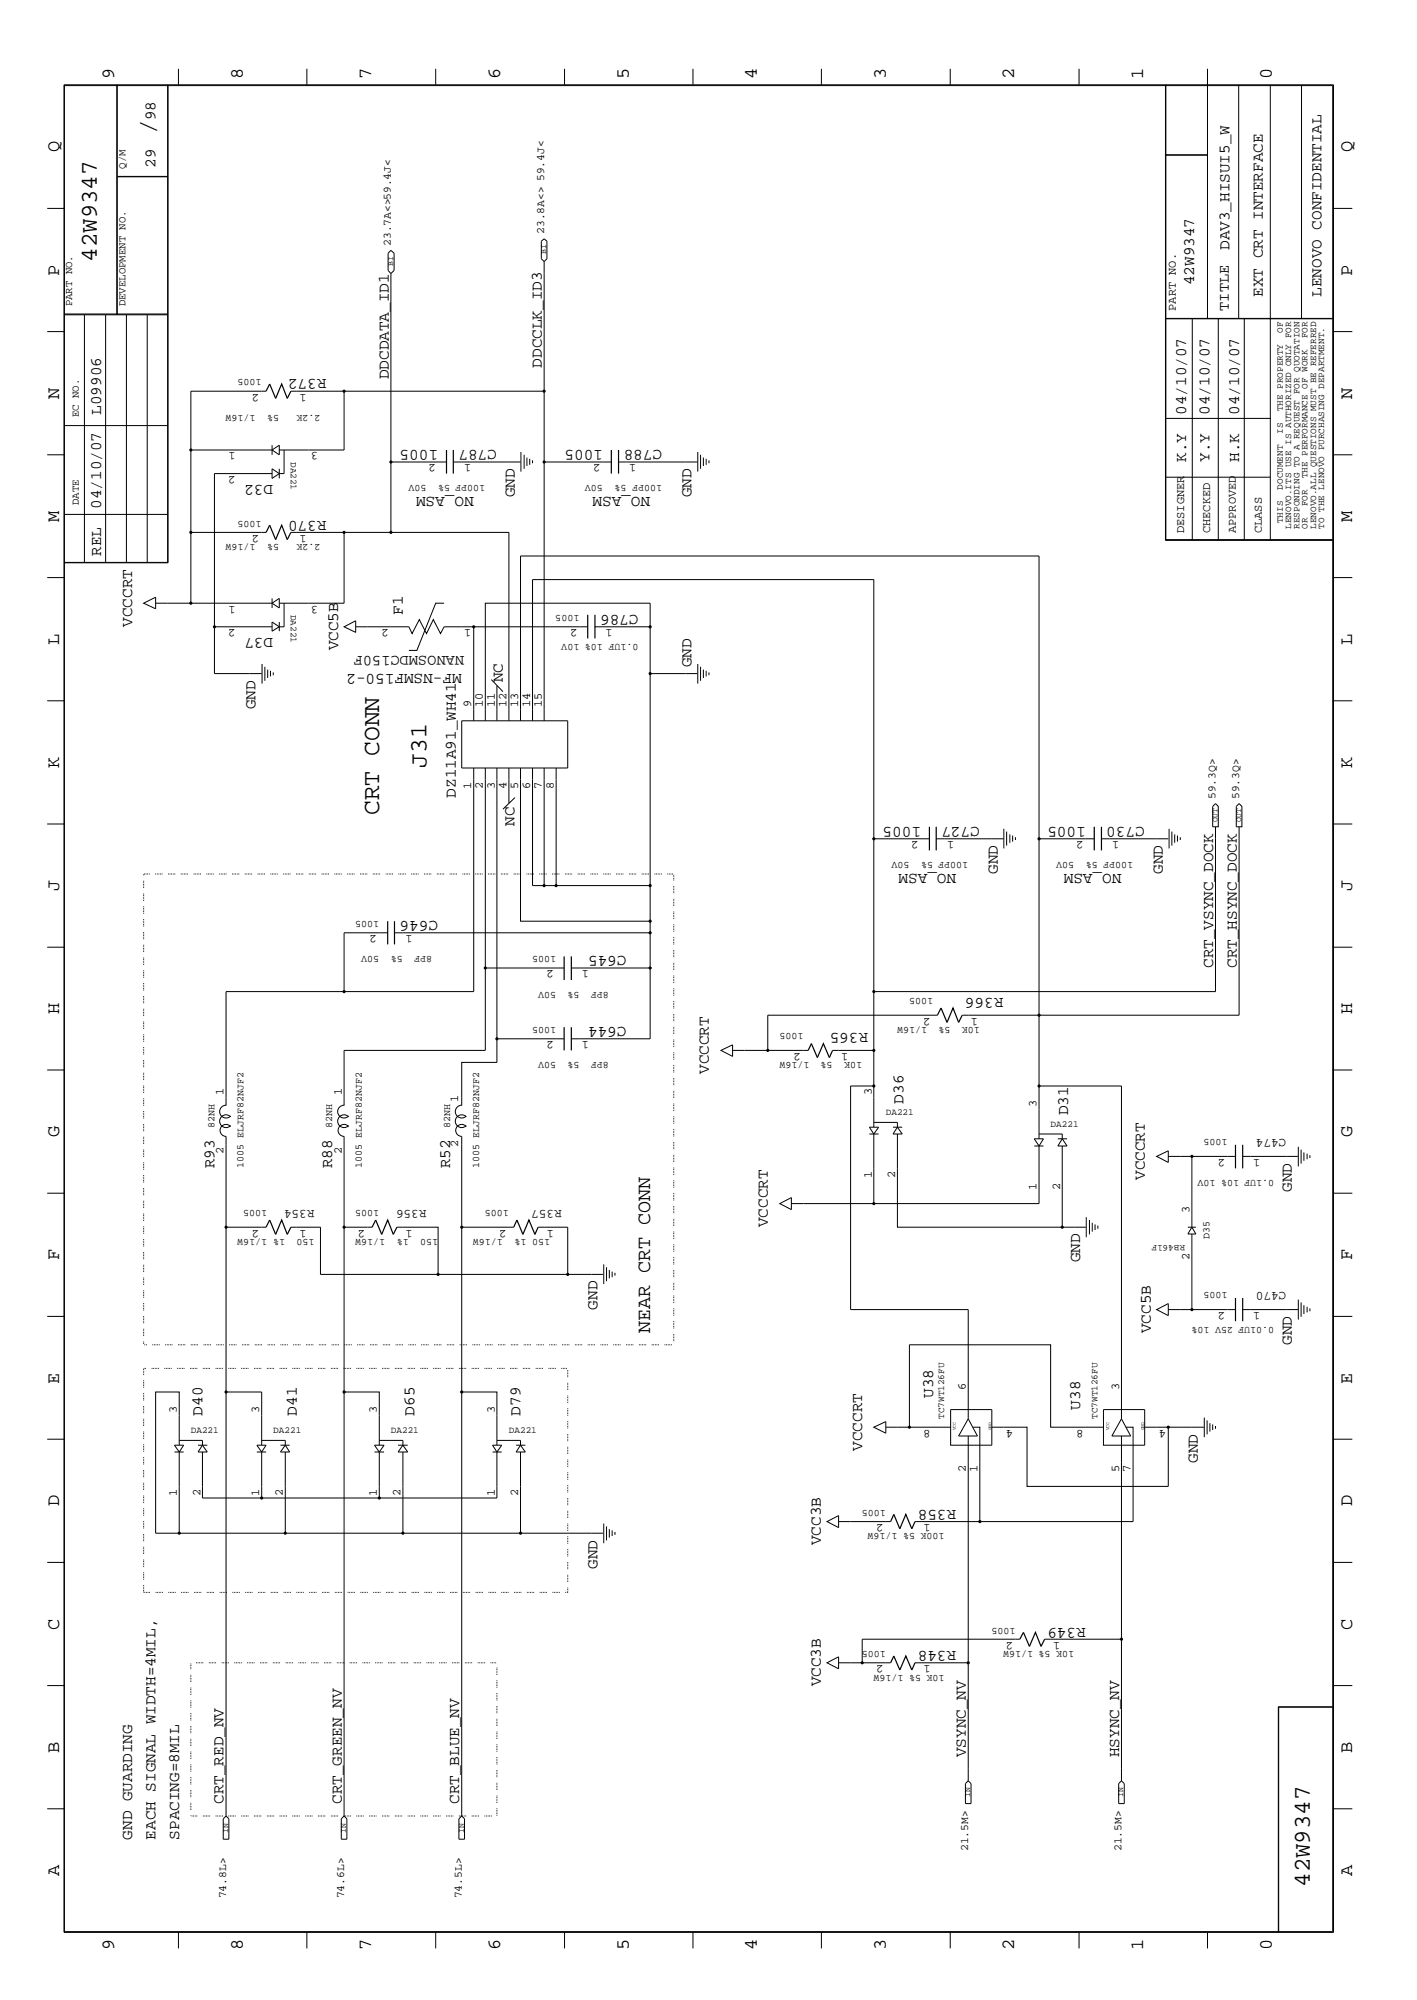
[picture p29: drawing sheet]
<svg xmlns="http://www.w3.org/2000/svg" width="300mm" height="423mm" viewBox="0 0 300 423" stroke-linecap="round" stroke-linejoin="round" font-family="sans-serif">
<defs><g id="words">
<g font-size="5.2">
<text x="32.9" y="28.4" transform="rotate(-90 32.9 28.4)">/</text>
<text x="90.3" y="162.6" transform="rotate(-90 90.3 162.6)">J31</text>
<text x="80.3" y="172.6" transform="rotate(-90 80.3 172.6)">CRT CONN</text>
</g>
<g font-size="5.1">
<text x="20.5" y="55.4" transform="rotate(-90 20.5 55.4)">42W9347</text>
<text x="277.2" y="399.4" transform="rotate(-90 277.2 399.4)">42W9347</text>
</g>
<text font-size="4.2" x="137.6" y="282.2" transform="rotate(-90 137.6 282.2)">NEAR CRT CONN</text>
<g font-size="4">
<text x="24.1" y="16.7" transform="rotate(-90 24.1 16.7)">9</text>
<text x="51.4" y="16.7" transform="rotate(-90 51.4 16.7)">8</text>
<text x="78.6" y="16.7" transform="rotate(-90 78.6 16.7)">7</text>
<text x="105.8" y="16.7" transform="rotate(-90 105.8 16.7)">6</text>
<text x="133.1" y="16.7" transform="rotate(-90 133.1 16.7)">5</text>
<text x="160.2" y="16.7" transform="rotate(-90 160.2 16.7)">4</text>
<text x="187.5" y="16.7" transform="rotate(-90 187.5 16.7)">3</text>
<text x="214.6" y="16.7" transform="rotate(-90 214.6 16.7)">2</text>
<text x="241.9" y="16.7" transform="rotate(-90 241.9 16.7)">1</text>
<text x="269.2" y="16.7" transform="rotate(-90 269.2 16.7)">0</text>
<text x="12.5" y="32.3" transform="rotate(-90 12.5 32.3)">Q</text>
<text x="286.2" y="32.3" transform="rotate(-90 286.2 32.3)">Q</text>
<text x="12.5" y="58.3" transform="rotate(-90 12.5 58.3)">P</text>
<text x="286.2" y="58.3" transform="rotate(-90 286.2 58.3)">P</text>
<text x="12.5" y="84.4" transform="rotate(-90 12.5 84.4)">N</text>
<text x="286.2" y="84.4" transform="rotate(-90 286.2 84.4)">N</text>
<text x="12.5" y="110.5" transform="rotate(-90 12.5 110.5)">M</text>
<text x="286.2" y="110.5" transform="rotate(-90 286.2 110.5)">M</text>
<text x="12.5" y="136.5" transform="rotate(-90 12.5 136.5)">L</text>
<text x="286.2" y="136.5" transform="rotate(-90 286.2 136.5)">L</text>
<text x="12.5" y="162.6" transform="rotate(-90 12.5 162.6)">K</text>
<text x="286.2" y="162.6" transform="rotate(-90 286.2 162.6)">K</text>
<text x="12.5" y="188.6" transform="rotate(-90 12.5 188.6)">J</text>
<text x="286.2" y="188.6" transform="rotate(-90 286.2 188.6)">J</text>
<text x="12.5" y="214.7" transform="rotate(-90 12.5 214.7)">H</text>
<text x="286.2" y="214.7" transform="rotate(-90 286.2 214.7)">H</text>
<text x="12.5" y="240.7" transform="rotate(-90 12.5 240.7)">G</text>
<text x="286.2" y="240.7" transform="rotate(-90 286.2 240.7)">G</text>
<text x="12.5" y="266.8" transform="rotate(-90 12.5 266.8)">F</text>
<text x="286.2" y="266.8" transform="rotate(-90 286.2 266.8)">F</text>
<text x="12.5" y="292.9" transform="rotate(-90 12.5 292.9)">E</text>
<text x="286.2" y="292.9" transform="rotate(-90 286.2 292.9)">E</text>
<text x="12.5" y="318.9" transform="rotate(-90 12.5 318.9)">D</text>
<text x="286.2" y="318.9" transform="rotate(-90 286.2 318.9)">D</text>
<text x="12.5" y="344.9" transform="rotate(-90 12.5 344.9)">C</text>
<text x="286.2" y="344.9" transform="rotate(-90 286.2 344.9)">C</text>
<text x="12.5" y="371" transform="rotate(-90 12.5 371)">B</text>
<text x="286.2" y="371" transform="rotate(-90 286.2 371)">B</text>
<text x="12.5" y="397" transform="rotate(-90 12.5 397)">A</text>
<text x="286.2" y="397" transform="rotate(-90 286.2 397)">A</text>
<text x="24.1" y="412.7" transform="rotate(-90 24.1 412.7)">9</text>
<text x="51.4" y="412.7" transform="rotate(-90 51.4 412.7)">8</text>
<text x="78.6" y="412.7" transform="rotate(-90 78.6 412.7)">7</text>
<text x="105.8" y="412.7" transform="rotate(-90 105.8 412.7)">6</text>
<text x="133.1" y="412.7" transform="rotate(-90 133.1 412.7)">5</text>
<text x="160.2" y="412.7" transform="rotate(-90 160.2 412.7)">4</text>
<text x="187.5" y="412.7" transform="rotate(-90 187.5 412.7)">3</text>
<text x="214.6" y="412.7" transform="rotate(-90 214.6 412.7)">2</text>
<text x="241.9" y="412.7" transform="rotate(-90 241.9 412.7)">1</text>
<text x="269.2" y="412.7" transform="rotate(-90 269.2 412.7)">0</text>
</g>
<g font-size="3.4">
<text x="32.9" y="25.5" transform="rotate(-90 32.9 25.5)">98</text>
<text x="32.9" y="35.5" transform="rotate(-90 32.9 35.5)">29</text>
<text x="260.2" y="52.9" transform="rotate(-90 260.2 52.9)">DAV3_HISUI5_W</text>
<text x="252.7" y="60.4" transform="rotate(-90 252.7 60.4)">42W9347</text>
<text x="267.2" y="62.8" transform="rotate(-90 267.2 62.8)">EXT CRT INTERFACE</text>
<text x="279.7" y="62.8" transform="rotate(-90 279.7 62.8)">LENOVO CONFIDENTIAL</text>
<text x="114.6" y="77.8" transform="rotate(-90 114.6 77.8)">DDCCLK_ID3</text>
<text x="69.1" y="80.3" transform="rotate(-180 69.1 80.3)">R372</text>
<text x="82.3" y="80.3" transform="rotate(-90 82.3 80.3)">DDCDATA_ID1</text>
<text x="21.4" y="87.8" transform="rotate(-90 21.4 87.8)">L09906</text>
<text x="251" y="87.8" transform="rotate(-90 251 87.8)">04/10/07</text>
<text x="255.9" y="87.8" transform="rotate(-90 255.9 87.8)">04/10/07</text>
<text x="262.2" y="87.8" transform="rotate(-90 262.2 87.8)">04/10/07</text>
<text x="92.7" y="95.2" transform="rotate(-180 92.7 95.2)">1005</text>
<text x="105.2" y="95.2" transform="rotate(-180 105.2 95.2)">C787</text>
<text x="127.6" y="95.2" transform="rotate(-180 127.6 95.2)">1005</text>
<text x="140.1" y="95.3" transform="rotate(-180 140.1 95.3)">C788</text>
<text x="251" y="97.8" transform="rotate(-90 251 97.8)">K.Y</text>
<text x="255.9" y="97.8" transform="rotate(-90 255.9 97.8)">Y.Y</text>
<text x="262.2" y="97.8" transform="rotate(-90 262.2 97.8)">H.K</text>
<text x="21.4" y="107.7" transform="rotate(-90 21.4 107.7)">04/10/07</text>
<text x="57.8" y="102.7" transform="rotate(-180 57.8 102.7)">D32</text>
<text x="100.2" y="105.2" transform="rotate(-180 100.2 105.2)">NO_ASM</text>
<text x="109" y="105.2" transform="rotate(-90 109 105.2)">GND</text>
<text x="137.6" y="105.2" transform="rotate(-180 137.6 105.2)">NO_ASM</text>
<text x="146.3" y="105.2" transform="rotate(-90 146.3 105.2)">GND</text>
<text x="69.1" y="110.2" transform="rotate(-180 69.1 110.2)">R370</text>
<text x="21.4" y="117.7" transform="rotate(-90 21.4 117.7)">REL</text>
<text x="85.3" y="130.1" transform="rotate(-90 85.3 130.1)">F1</text>
<text x="135.1" y="130.1" transform="rotate(-180 135.1 130.1)">C786</text>
<text x="27.9" y="132.7" transform="rotate(-90 27.9 132.7)">VCCCRT</text>
<text x="57.8" y="135.1" transform="rotate(-180 57.8 135.1)">D37</text>
<text x="71.5" y="137.7" transform="rotate(-90 71.5 137.7)">VCC5B</text>
<text x="97.7" y="142.6" transform="rotate(-180 97.7 142.6)">MF-NSMF150-2</text>
<text x="146.3" y="141.2" transform="rotate(-90 146.3 141.2)">GND</text>
<text x="106.4" y="144.4" transform="rotate(-90 106.4 144.4)">NC</text>
<text x="54.1" y="150.1" transform="rotate(-90 54.1 150.1)">GND</text>
<text x="96.4" y="168.8" transform="rotate(-90 96.4 168.8)">DZ11A91_WH41</text>
<text x="108.9" y="174.8" transform="rotate(-90 108.9 174.8)">NC</text>
<text x="194.9" y="175" transform="rotate(-180 194.9 175)">1005</text>
<text x="207.3" y="175" transform="rotate(-180 207.3 175)">C727</text>
<text x="229.8" y="175" transform="rotate(-180 229.8 175)">1005</text>
<text x="242.2" y="175" transform="rotate(-180 242.2 175)">C730</text>
<text x="202.4" y="185" transform="rotate(-180 202.4 185)">NO_ASM</text>
<text x="211.2" y="185" transform="rotate(-90 211.2 185)">GND</text>
<text x="237.3" y="185" transform="rotate(-180 237.3 185)">NO_ASM</text>
<text x="246" y="185" transform="rotate(-90 246 185)">GND</text>
<text x="92.7" y="195" transform="rotate(-180 92.7 195)">C646</text>
<text x="132.6" y="202.4" transform="rotate(-180 132.6 202.4)">C645</text>
<text x="256.7" y="204.9" transform="rotate(-90 256.7 204.9)">CRT_VSYNC_DOCK</text>
<text x="261.7" y="204.9" transform="rotate(-90 261.7 204.9)">CRT_HSYNC_DOCK</text>
<text x="212.3" y="211.2" transform="rotate(-180 212.3 211.2)">R366</text>
<text x="132.6" y="217.4" transform="rotate(-180 132.6 217.4)">C644</text>
<text x="183.7" y="218.6" transform="rotate(-180 183.7 218.6)">R365</text>
<text x="150" y="227.3" transform="rotate(-90 150 227.3)">VCCCRT</text>
<text x="191.2" y="233.6" transform="rotate(-90 191.2 233.6)">D36</text>
<text x="226.1" y="236.1" transform="rotate(-90 226.1 236.1)">D31</text>
<text x="45.4" y="247.3" transform="rotate(-90 45.4 247.3)">R93</text>
<text x="70.3" y="247.3" transform="rotate(-90 70.3 247.3)">R88</text>
<text x="95.2" y="247.3" transform="rotate(-90 95.2 247.3)">R52</text>
<text x="242.2" y="249.8" transform="rotate(-90 242.2 249.8)">VCCCRT</text>
<text x="273.4" y="252.3" transform="rotate(-90 273.4 252.3)">GND</text>
<text x="162.5" y="259.8" transform="rotate(-90 162.5 259.8)">VCCCRT</text>
<text x="228.6" y="267.2" transform="rotate(-90 228.6 267.2)">GND</text>
<text x="126.4" y="277.2" transform="rotate(-90 126.4 277.2)">GND</text>
<text x="243.5" y="282.2" transform="rotate(-90 243.5 282.2)">VCC5B</text>
<text x="273.4" y="284.6" transform="rotate(-90 273.4 284.6)">GND</text>
<text x="42.8" y="299.6" transform="rotate(-90 42.8 299.6)">D40</text>
<text x="62.8" y="299.6" transform="rotate(-90 62.8 299.6)">D41</text>
<text x="87.7" y="299.6" transform="rotate(-90 87.7 299.6)">D65</text>
<text x="110.2" y="299.6" transform="rotate(-90 110.2 299.6)">D79</text>
<text x="197.4" y="295.9" transform="rotate(-90 197.4 295.9)">U38</text>
<text x="228.6" y="298.4" transform="rotate(-90 228.6 298.4)">U38</text>
<text x="182.5" y="307.1" transform="rotate(-90 182.5 307.1)">VCCCRT</text>
<text x="253.5" y="309.6" transform="rotate(-90 253.5 309.6)">GND</text>
<text x="202.4" y="319.6" transform="rotate(-180 202.4 319.6)">R358</text>
<text x="173.7" y="327.1" transform="rotate(-90 173.7 327.1)">VCC3B</text>
<text x="126.4" y="332.1" transform="rotate(-90 126.4 332.1)">GND</text>
<text x="229.8" y="344.5" transform="rotate(-180 229.8 344.5)">R349</text>
<text x="202.4" y="349.5" transform="rotate(-180 202.4 349.5)">R348</text>
<text x="173.7" y="357" transform="rotate(-90 173.7 357)">VCC3B</text>
<text x="204.4" y="371.9" transform="rotate(-90 204.4 371.9)">VSYNC_NV</text>
<text x="236.8" y="371.9" transform="rotate(-90 236.8 371.9)">HSYNC_NV</text>
<text x="47.3" y="381.8" transform="rotate(-90 47.3 381.8)">CRT_RED_NV</text>
<text x="72.3" y="381.8" transform="rotate(-90 72.3 381.8)">CRT_GREEN_NV</text>
<text x="97.2" y="381.8" transform="rotate(-90 97.2 381.8)">CRT_BLUE_NV</text>
<text x="27.9" y="389.4" transform="rotate(-90 27.9 389.4)">GND GUARDING</text>
<text x="32.9" y="389.4" transform="rotate(-90 32.9 389.4)">EACH SIGNAL WIDTH=4MIL,</text>
<text x="37.9" y="389.4" transform="rotate(-90 37.9 389.4)">SPACING=8MIL</text>
</g>
<g font-size="3.2">
<text x="260" y="65.8" transform="rotate(-90 260 65.8)">TITLE</text>
<text x="98.2" y="138.9" transform="rotate(-180 98.2 138.9)">NANOSMDC150F</text>
</g>
<g font-size="2.7">
<text x="272.2" y="241" transform="rotate(-180 272.2 241)">C474</text>
<text x="66.5" y="256" transform="rotate(-180 66.5 256)">R354</text>
<text x="90.3" y="256" transform="rotate(-180 90.3 256)">R356</text>
<text x="118.9" y="256" transform="rotate(-180 118.9 256)">R357</text>
<text x="272.2" y="273.5" transform="rotate(-180 272.2 273.5)">C470</text>
</g>
<g font-size="2.5">
<text x="248.8" y="65.8" transform="rotate(-90 248.8 65.8)">PART NO.</text>
<text x="54.9" y="83.3" transform="rotate(-180 54.9 83.3)">2</text>
<text x="64.9" y="83.3" transform="rotate(-180 64.9 83.3)">1</text>
<text x="49.9" y="95.8" transform="rotate(-180 49.9 95.8)">1</text>
<text x="67.3" y="95.8" transform="rotate(-180 67.3 95.8)">3</text>
<text x="49.9" y="100.8" transform="rotate(-180 49.9 100.8)">2</text>
<text x="92.2" y="98.2" transform="rotate(-180 92.2 98.2)">2</text>
<text x="99.7" y="98.2" transform="rotate(-180 99.7 98.2)">1</text>
<text x="127.1" y="98.2" transform="rotate(-180 127.1 98.2)">2</text>
<text x="134.6" y="98.2" transform="rotate(-180 134.6 98.2)">1</text>
<text x="54.9" y="113.2" transform="rotate(-180 54.9 113.2)">2</text>
<text x="64.9" y="113.2" transform="rotate(-180 64.9 113.2)">1</text>
<text x="250.6" y="112.9" transform="rotate(-90 250.6 112.9)">DESIGNER</text>
<text x="256.1" y="112.9" transform="rotate(-90 256.1 112.9)">CHECKED</text>
<text x="261.5" y="112.9" transform="rotate(-90 261.5 112.9)">APPROVED</text>
<text x="267" y="112.9" transform="rotate(-90 267 112.9)">CLASS</text>
<text x="49.9" y="128.2" transform="rotate(-180 49.9 128.2)">1</text>
<text x="67.3" y="128.2" transform="rotate(-180 67.3 128.2)">3</text>
<text x="49.9" y="133.2" transform="rotate(-180 49.9 133.2)">2</text>
<text x="82.3" y="133.2" transform="rotate(-180 82.3 133.2)">2</text>
<text x="99.7" y="133.2" transform="rotate(-180 99.7 133.2)">1</text>
<text x="122.2" y="133.2" transform="rotate(-180 122.2 133.2)">2</text>
<text x="129.6" y="133.2" transform="rotate(-180 129.6 133.2)">1</text>
<text x="99.7" y="149.6" transform="rotate(-90 99.7 149.6)">9</text>
<text x="102.2" y="149.6" transform="rotate(-90 102.2 149.6)">10</text>
<text x="104.7" y="149.6" transform="rotate(-90 104.7 149.6)">11</text>
<text x="107.2" y="149.6" transform="rotate(-90 107.2 149.6)">12</text>
<text x="109.6" y="149.6" transform="rotate(-90 109.6 149.6)">13</text>
<text x="112.2" y="149.6" transform="rotate(-90 112.2 149.6)">14</text>
<text x="114.6" y="149.6" transform="rotate(-90 114.6 149.6)">15</text>
<text x="99.7" y="167" transform="rotate(-90 99.7 167)">1</text>
<text x="102.2" y="167" transform="rotate(-90 102.2 167)">2</text>
<text x="104.7" y="167" transform="rotate(-90 104.7 167)">3</text>
<text x="107.2" y="167" transform="rotate(-90 107.2 167)">4</text>
<text x="109.6" y="167" transform="rotate(-90 109.6 167)">5</text>
<text x="112.2" y="167" transform="rotate(-90 112.2 167)">6</text>
<text x="114.6" y="167" transform="rotate(-90 114.6 167)">7</text>
<text x="117.2" y="167" transform="rotate(-90 117.2 167)">8</text>
<text x="194.4" y="178" transform="rotate(-180 194.4 178)">2</text>
<text x="201.9" y="178" transform="rotate(-180 201.9 178)">1</text>
<text x="229.3" y="178" transform="rotate(-180 229.3 178)">2</text>
<text x="236.8" y="178" transform="rotate(-180 236.8 178)">1</text>
<text x="79.8" y="198" transform="rotate(-180 79.8 198)">2</text>
<text x="87.3" y="198" transform="rotate(-180 87.3 198)">1</text>
<text x="117.2" y="205.4" transform="rotate(-180 117.2 205.4)">2</text>
<text x="124.6" y="205.4" transform="rotate(-180 124.6 205.4)">1</text>
<text x="196.9" y="215.4" transform="rotate(-180 196.9 215.4)">2</text>
<text x="206.9" y="215.4" transform="rotate(-180 206.9 215.4)">1</text>
<text x="117.2" y="220.4" transform="rotate(-180 117.2 220.4)">2</text>
<text x="124.6" y="220.4" transform="rotate(-180 124.6 220.4)">1</text>
<text x="169.5" y="222.8" transform="rotate(-180 169.5 222.8)">2</text>
<text x="179.5" y="222.8" transform="rotate(-180 179.5 222.8)">1</text>
<text x="47.3" y="231.8" transform="rotate(-90 47.3 231.8)">1</text>
<text x="72.3" y="231.8" transform="rotate(-90 72.3 231.8)">1</text>
<text x="96.9" y="233.3" transform="rotate(-90 96.9 233.3)">1</text>
<text x="184.5" y="231.8" transform="rotate(-90 184.5 231.8)">3</text>
<text x="219.4" y="234.4" transform="rotate(-90 219.4 234.4)">3</text>
<text x="47.3" y="244.3" transform="rotate(-90 47.3 244.3)">2</text>
<text x="72.3" y="244.3" transform="rotate(-90 72.3 244.3)">2</text>
<text x="96.9" y="242.8" transform="rotate(-90 96.9 242.8)">2</text>
<text x="259.2" y="245.3" transform="rotate(-180 259.2 245.3)">2</text>
<text x="266.7" y="245.3" transform="rotate(-180 266.7 245.3)">1</text>
<text x="184.5" y="249.3" transform="rotate(-90 184.5 249.3)">1</text>
<text x="189.4" y="249.3" transform="rotate(-90 189.4 249.3)">2</text>
<text x="219.4" y="251.8" transform="rotate(-90 219.4 251.8)">1</text>
<text x="224.4" y="251.8" transform="rotate(-90 224.4 251.8)">2</text>
<text x="251.7" y="256.8" transform="rotate(-90 251.7 256.8)">3</text>
<text x="54.9" y="260.3" transform="rotate(-180 54.9 260.3)">2</text>
<text x="64.9" y="260.3" transform="rotate(-180 64.9 260.3)">1</text>
<text x="77.3" y="260.3" transform="rotate(-180 77.3 260.3)">2</text>
<text x="87.3" y="260.3" transform="rotate(-180 87.3 260.3)">1</text>
<text x="107.2" y="260.3" transform="rotate(-180 107.2 260.3)">2</text>
<text x="117.2" y="260.3" transform="rotate(-180 117.2 260.3)">1</text>
<text x="251.7" y="266.8" transform="rotate(-90 251.7 266.8)">2</text>
<text x="259.2" y="277.7" transform="rotate(-180 259.2 277.7)">2</text>
<text x="266.7" y="277.7" transform="rotate(-180 266.7 277.7)">1</text>
<text x="37.4" y="299.1" transform="rotate(-90 37.4 299.1)">3</text>
<text x="54.9" y="299.1" transform="rotate(-90 54.9 299.1)">3</text>
<text x="79.8" y="299.1" transform="rotate(-90 79.8 299.1)">3</text>
<text x="104.7" y="299.1" transform="rotate(-90 104.7 299.1)">3</text>
<text x="204.4" y="294.1" transform="rotate(-90 204.4 294.1)">6</text>
<text x="236.8" y="294.1" transform="rotate(-90 236.8 294.1)">3</text>
<text x="196.9" y="302.6" transform="rotate(-180 196.9 302.6)">8</text>
<text x="214.4" y="302.6" transform="rotate(-180 214.4 302.6)">4</text>
<text x="229.3" y="302.6" transform="rotate(-180 229.3 302.6)">8</text>
<text x="246.8" y="302.6" transform="rotate(-180 246.8 302.6)">4</text>
<text x="204.4" y="311.7" transform="rotate(-90 204.4 311.7)">2</text>
<text x="206.8" y="311.7" transform="rotate(-90 206.8 311.7)">1</text>
<text x="236.8" y="311.7" transform="rotate(-90 236.8 311.7)">5</text>
<text x="239.3" y="311.7" transform="rotate(-90 239.3 311.7)">7</text>
<text x="37.4" y="316.7" transform="rotate(-90 37.4 316.7)">1</text>
<text x="42.4" y="316.7" transform="rotate(-90 42.4 316.7)">2</text>
<text x="54.9" y="316.7" transform="rotate(-90 54.9 316.7)">1</text>
<text x="59.9" y="316.7" transform="rotate(-90 59.9 316.7)">2</text>
<text x="79.8" y="316.7" transform="rotate(-90 79.8 316.7)">1</text>
<text x="84.8" y="316.7" transform="rotate(-90 84.8 316.7)">2</text>
<text x="104.7" y="316.7" transform="rotate(-90 104.7 316.7)">1</text>
<text x="109.6" y="316.7" transform="rotate(-90 109.6 316.7)">2</text>
<text x="186.9" y="322.6" transform="rotate(-180 186.9 322.6)">2</text>
<text x="196.9" y="322.6" transform="rotate(-180 196.9 322.6)">1</text>
<text x="214.4" y="347.5" transform="rotate(-180 214.4 347.5)">2</text>
<text x="224.4" y="347.5" transform="rotate(-180 224.4 347.5)">1</text>
<text x="186.9" y="352.5" transform="rotate(-180 186.9 352.5)">2</text>
<text x="196.9" y="352.5" transform="rotate(-180 196.9 352.5)">1</text>
</g>
<g font-size="2.4">
<text x="82.7" y="52.1" transform="rotate(-90 82.7 52.1)">23.7A&lt;&gt;59.4J&lt;</text>
<text x="115.1" y="49.5" transform="rotate(-90 115.1 49.5)">23.8A&lt;&gt; 59.4J&lt;</text>
<text x="257.2" y="169.2" transform="rotate(-90 257.2 169.2)">59.3Q&gt;</text>
<text x="262.2" y="169.2" transform="rotate(-90 262.2 169.2)">59.3Q&gt;</text>
<text x="204.9" y="391.8" transform="rotate(-90 204.9 391.8)">21.5M&gt;</text>
<text x="237.3" y="391.8" transform="rotate(-90 237.3 391.8)">21.5M&gt;</text>
<text x="47.8" y="401.8" transform="rotate(-90 47.8 401.8)">74.8L&gt;</text>
<text x="72.8" y="401.8" transform="rotate(-90 72.8 401.8)">74.6L&gt;</text>
<text x="97.7" y="401.8" transform="rotate(-90 97.7 401.8)">74.5L&gt;</text>
</g>
<g font-size="2.3">
<text x="26.6" y="35.7" transform="rotate(-90 26.6 35.7)">Q/M</text>
<text x="15.2" y="64.9" transform="rotate(-90 15.2 64.9)">PART NO.</text>
<text x="26.6" y="64.9" transform="rotate(-90 26.6 64.9)">DEVELOPMENT NO.</text>
<text x="16.7" y="88.3" transform="rotate(-90 16.7 88.3)">EC NO.</text>
<text x="16.7" y="106.9" transform="rotate(-90 16.7 106.9)">DATE</text>
</g>
<g font-size="2.1">
<text x="55.4" y="80.3" transform="rotate(-180 55.4 80.3)">1005</text>
<text x="54.1" y="87.8" transform="rotate(-180 54.1 87.8)">1/16W</text>
<text x="59.1" y="87.8" transform="rotate(-180 59.1 87.8)">5%</text>
<text x="67.8" y="87.8" transform="rotate(-180 67.8 87.8)">2.2K</text>
<text x="90.3" y="102.7" transform="rotate(-180 90.3 102.7)">50V</text>
<text x="102.7" y="102.7" transform="rotate(-180 102.7 102.7)">100PF 5%</text>
<text x="127.6" y="102.7" transform="rotate(-180 127.6 102.7)">50V</text>
<text x="140.1" y="102.7" transform="rotate(-180 140.1 102.7)">100PF 5%</text>
<text x="55.4" y="110.2" transform="rotate(-180 55.4 110.2)">1005</text>
<text x="54.1" y="115.2" transform="rotate(-180 54.1 115.2)">1/16W</text>
<text x="59.1" y="115.2" transform="rotate(-180 59.1 115.2)">5%</text>
<text x="67.8" y="115.2" transform="rotate(-180 67.8 115.2)">2.2K</text>
<text x="122.6" y="130.1" transform="rotate(-180 122.6 130.1)">1005</text>
<text x="135.1" y="136.4" transform="rotate(-180 135.1 136.4)">0.1UF 10% 10V</text>
<text x="192.4" y="182.5" transform="rotate(-180 192.4 182.5)">50V</text>
<text x="204.9" y="182.5" transform="rotate(-180 204.9 182.5)">100PF 5%</text>
<text x="227.3" y="182.5" transform="rotate(-180 227.3 182.5)">50V</text>
<text x="239.8" y="182.5" transform="rotate(-180 239.8 182.5)">100PF 5%</text>
<text x="80.3" y="195" transform="rotate(-180 80.3 195)">1005</text>
<text x="80.3" y="202.4" transform="rotate(-180 80.3 202.4)">50V</text>
<text x="85.3" y="202.4" transform="rotate(-180 85.3 202.4)">5%</text>
<text x="91.4" y="202.4" transform="rotate(-180 91.4 202.4)">8PF</text>
<text x="117.7" y="202.4" transform="rotate(-180 117.7 202.4)">1005</text>
<text x="117.7" y="209.9" transform="rotate(-180 117.7 209.9)">50V</text>
<text x="122.6" y="209.9" transform="rotate(-180 122.6 209.9)">5%</text>
<text x="128.9" y="209.9" transform="rotate(-180 128.9 209.9)">8PF</text>
<text x="197.4" y="211.2" transform="rotate(-180 197.4 211.2)">1005</text>
<text x="117.7" y="217.4" transform="rotate(-180 117.7 217.4)">1005</text>
<text x="170" y="218.6" transform="rotate(-180 170 218.6)">1005</text>
<text x="196.2" y="217.4" transform="rotate(-180 196.2 217.4)">1/16W</text>
<text x="201.2" y="217.4" transform="rotate(-180 201.2 217.4)">5%</text>
<text x="207.3" y="217.4" transform="rotate(-180 207.3 217.4)">10K</text>
<text x="117.7" y="224.9" transform="rotate(-180 117.7 224.9)">50V</text>
<text x="122.6" y="224.9" transform="rotate(-180 122.6 224.9)">5%</text>
<text x="128.9" y="224.9" transform="rotate(-180 128.9 224.9)">8PF</text>
<text x="171.3" y="224.9" transform="rotate(-180 171.3 224.9)">1/16W</text>
<text x="176.2" y="224.9" transform="rotate(-180 176.2 224.9)">5%</text>
<text x="182.5" y="224.9" transform="rotate(-180 182.5 224.9)">10K</text>
<text x="45.4" y="238.7" transform="rotate(-90 45.4 238.7)">82NH</text>
<text x="70.3" y="238.7" transform="rotate(-90 70.3 238.7)">82NH</text>
<text x="95.2" y="238.7" transform="rotate(-90 95.2 238.7)">82NH</text>
<text x="259.8" y="241" transform="rotate(-180 259.8 241)">1005</text>
<text x="51.6" y="247.3" transform="rotate(-90 51.6 247.3)">1005 ELJRF82NJF2</text>
<text x="76.5" y="247.3" transform="rotate(-90 76.5 247.3)">1005 ELJRF82NJF2</text>
<text x="101.4" y="247.3" transform="rotate(-90 101.4 247.3)">1005 ELJRF82NJF2</text>
<text x="269.7" y="249.8" transform="rotate(-180 269.7 249.8)">0.1UF 10% 10V</text>
<text x="56.6" y="256" transform="rotate(-180 56.6 256)">1005</text>
<text x="80.3" y="256" transform="rotate(-180 80.3 256)">1005</text>
<text x="107.7" y="256" transform="rotate(-180 107.7 256)">1005</text>
<text x="60.4" y="262.2" transform="rotate(-180 60.4 262.2)">1% 1/16W</text>
<text x="66.5" y="262.2" transform="rotate(-180 66.5 262.2)">150</text>
<text x="81.5" y="262.2" transform="rotate(-180 81.5 262.2)">1/16W</text>
<text x="86.5" y="262.2" transform="rotate(-180 86.5 262.2)">1%</text>
<text x="92.7" y="262.2" transform="rotate(-180 92.7 262.2)">150</text>
<text x="106.4" y="262.2" transform="rotate(-180 106.4 262.2)">1/16W</text>
<text x="111.4" y="262.2" transform="rotate(-180 111.4 262.2)">1%</text>
<text x="116.4" y="262.2" transform="rotate(-180 116.4 262.2)">150</text>
<text x="255.9" y="262.2" transform="rotate(-90 255.9 262.2)">D35</text>
<text x="259.8" y="273.5" transform="rotate(-180 259.8 273.5)">1005</text>
<text x="269.7" y="280.9" transform="rotate(-180 269.7 280.9)">0.01UF 25V 10%</text>
<text x="187.5" y="319.6" transform="rotate(-180 187.5 319.6)">1005</text>
<text x="199.9" y="324.5" transform="rotate(-180 199.9 324.5)">100K 5% 1/16W</text>
<text x="214.9" y="344.5" transform="rotate(-180 214.9 344.5)">1005</text>
<text x="187.5" y="349.5" transform="rotate(-180 187.5 349.5)">1005</text>
<text x="227.3" y="349.5" transform="rotate(-180 227.3 349.5)">10K 5% 1/16W</text>
<text x="199.9" y="354.5" transform="rotate(-180 199.9 354.5)">10K 5% 1/16W</text>
</g>
<g font-size="2">
<text x="271.4" y="70.4" transform="rotate(-90 271.4 70.4)">OF</text>
<text x="276.7" y="71.6" transform="rotate(-90 276.7 71.6)">FOR</text>
<text x="271.4" y="87" transform="rotate(-90 271.4 87)">THE PROPERTY</text>
<text x="271.4" y="91.8" transform="rotate(-90 271.4 91.8)">IS</text>
<text x="61.6" y="97.8" transform="rotate(90 61.6 97.8)">DA221</text>
<text x="276.7" y="101.3" transform="rotate(-90 276.7 101.3)">THE PERFORMANCE OF WORK</text>
<text x="271.4" y="103.6" transform="rotate(-90 271.4 103.6)">DOCUMENT</text>
<text x="276.7" y="107.2" transform="rotate(-90 276.7 107.2)">FOR</text>
<text x="271.4" y="110.7" transform="rotate(-90 271.4 110.7)">THIS</text>
<text x="273.2" y="111.9" transform="rotate(-90 273.2 111.9)">LENOVO.ITS USE IS AUTHORIZED ONLY FOR</text>
<text x="275" y="111.9" transform="rotate(-90 275 111.9)">RESPONDING TO A REQUEST FOR QUOTATION</text>
<text x="276.7" y="111.9" transform="rotate(-90 276.7 111.9)">OR</text>
<text x="278.6" y="111.9" transform="rotate(-90 278.6 111.9)">LENOVO.ALL QUESTIONS MUST BE REFERRED</text>
<text x="280.2" y="111.9" transform="rotate(-90 280.2 111.9)">TO THE LENOVO PURCHASING DEPARTMENT.</text>
<text x="61.6" y="130.1" transform="rotate(90 61.6 130.1)">DA221</text>
<text x="187.5" y="236.1">DA221</text>
<text x="222.3" y="238.6">DA221</text>
<text x="250.8" y="263.5" transform="rotate(-180 250.8 263.5)">RB461F</text>
<text x="40.4" y="303.4">DA221</text>
<text x="57.8" y="303.4">DA221</text>
<text x="82.7" y="303.4">DA221</text>
<text x="107.7" y="303.4">DA221</text>
<text x="199.8" y="300.3" transform="rotate(-90 199.8 300.3)">TC7WT126FU</text>
<text x="232.2" y="300.3" transform="rotate(-90 232.2 300.3)">TC7WT126FU</text>
</g>
<g font-size="1.7">
<text x="115.6" y="53.8" transform="rotate(-90 115.6 53.8)">BI</text>
<text x="83.2" y="56.3" transform="rotate(-90 83.2 56.3)">BI</text>
<text x="257.6" y="174.1" transform="rotate(-90 257.6 174.1)">OUT</text>
<text x="262.6" y="174.1" transform="rotate(-90 262.6 174.1)">OUT</text>
<text x="205.3" y="380.4" transform="rotate(-90 205.3 380.4)">IN</text>
<text x="237.7" y="380.4" transform="rotate(-90 237.7 380.4)">IN</text>
<text x="48.3" y="387.9" transform="rotate(-90 48.3 387.9)">IN</text>
<text x="73.2" y="387.9" transform="rotate(-90 73.2 387.9)">IN</text>
<text x="98.1" y="387.9" transform="rotate(-90 98.1 387.9)">IN</text>
</g>
<g font-size="1">
<text x="202.3" y="302.8" transform="rotate(-90 202.3 302.8)">VCC</text>
<text x="209.8" y="302.8" transform="rotate(-90 209.8 302.8)">GND</text>
<text x="234.7" y="302.8" transform="rotate(-90 234.7 302.8)">VCC</text>
<text x="242.1" y="302.8" transform="rotate(-90 242.1 302.8)">GND</text>
</g>
</g></defs>
<g fill="none" stroke="#000" stroke-width=".21">
<path d="M13.5 17.9h268.7v391.1h-268.7zM13.6 18.1h268.4v390.8h-268.4zM24.7 17.9v48.7M24.8 17.9v48.7M35.5 17.9v101.2M35.6 17.9v101.2h-22.1M37.8 14.6v3.3M64.9 14.6v3.3M92.2 14.6v3.3M119.5 14.6v3.3M146.6 14.6v3.3M173.8 14.6v3.3"/>
<path d="M201.1 14.6v3.3M228.3 14.6v3.3M246.6 17.9v96.5h35.4M246.7 17.9v96.5M255.5 14.6v52.9M262.1 17.9v49.6M268.8 17.9v96.5M275.4 17.9v49.6M24.8 37.4h10.8M24.8 37.3h10.8M246.6 32.9h8.9M246.6 32.8h8.9"/>
<path d="M10 44.1h3.5M82.1 53.6l.6-.6 .7 .6v3.6l-.7 .7-.6-.7zM82.7 57.9v54.8M114.6 51.1l.5-.6 .6 .6v3.7l-.6 .6-.5-.6zM115.1 55.4v97.2M282 44.1h4.2M10 70.2h3.5M13.5 66.6h22.1M13.5 66.5h22.1M17.9 66.6v52.5M22.4 66.6v52.5M26.8 66.6v52.5"/>
<path d="M31.2 66.6v52.4M246.6 67.5h35.4M246.6 67.4h35.4M252.3 67.5v46.9M257.8 67.5v46.9M263.3 67.5v46.9M282 70.2h4.2M10 96.3h3.5M13.5 90.1h22.1M40.4 95.2v17.5h15.9M40.4 95.2h17.2M56.3 82.8h-15.9v12.4"/>
<path d="M57.6 95.2l1.5-1v2.1zM57.6 94.2v2.1M57.6 99.2l1.5 1-1.5 1.1zM59.1 99.2v2.1M60.1 95.2v5h-1M61.6 82.8h53.5M72.8 82.8v12.4h-13.7M82.7 97.8h11.8M95.9 97.8h14.3M110.2 95.7v4.1M110.9 96.3v2.9M111.5 96.9v1.7"/>
<path d="M112.1 97.1v1.3M112.7 97.5v.5M115.1 97.8h14.3M130.9 97.8h16.7M147.7 95.7v4.1M148.3 96.3v2.9M148.8 96.9v1.7M149.4 97.1v1.3M150 97.5v.5M246.6 88.6h22.2M282 96.3h4.2M13.5 119h22.1"/>
<path d="M13.5 108.9h22.1M40.4 112.7v15M57.6 100.2h-12.2v32.5M61.6 112.7h46.1v39.9M72.8 112.7v15h-13.7M246.6 114.2h35.4M246.6 101h22.2M10 122.3h3.5M30.4 127.7l2.5-1.3v2.5zM32.9 127.7h24.7M57.6 132.7h-12.2v9.9h10M57.6 127.7l1.5-1v2z"/>
<path d="M57.6 131.7l1.5 1-1.5 .9zM57.6 126.7v2M59.1 131.7v1.9M60.1 127.7v5h-1M72.8 132.7l2.5-1.3v2.5zM75.3 132.7h11.2l.7 1.4 1.5-3 1.6 3 1.4-3 1.5 3 .8-1.4h6.2v19.9M94 127.7h-1.8l-4 10h-1.7M100.2 132.7h24.2M125.9 132.7h11.7M282 122.3h4.2M10 148.3h3.5M55.5 140.5v4.2"/>
<path d="M56 141.1v3M56.6 141.7v1.8M57.2 142v1.2M57.8 142.3v.6M97.7 152.6h22.4v10h-22.4zM102.7 152.6v-24.9h34.9v67.3M104 143.8l2.4 2.6M105.2 145.1v7.5M110.2 152.6v-34.9h109.7v123.3M112.7 152.6v-29.9h72.2v87.2M137.6 142.6h10M147.7 140.5v4.2"/>
<path d="M148.3 141.1v3M148.8 141.7v1.8M149.4 142v1.2M150 142.3v.6M282 148.3h4.2M10 174.4h3.5M100.2 162.6v47.3h-52.4v24.1M102.7 162.6v42.3M105.2 162.6v62.3h-7.5v9.1M107.7 162.6v7.4M109 168.8l-2.6 2.5M110.2 162.6v32.4h27.4v2.4"/>
<path d="M112.7 162.6v24.9h24.9M115.1 162.6v24.9M117.7 162.6v24.9M184.9 177.5h11.8M198.1 177.5h14.2M212.4 175.4v4.2M213 176v3M213.7 176.6v1.8M214.3 176.9v1.2M214.9 177.2v.6M219.9 177.5h11.7M233.1 177.5h14.1"/>
<path d="M247.4 175.4v4.2M248 176v3M248.6 176.6v1.8M249.2 176.9v1.2M249.8 177.2v.6M256.6 170.7l.6-.6 .6 .6v4.3h-1.2zM257.2 175v34.9h-72.3M261.6 170.7l.6-.6 .6 .6v4.3h-1.2zM262.2 175v39.9h-58.6M282 174.4h4.2M82 197.4h-9.2v12.5M83.5 197.4h54.1"/>
<path d="M137.6 197.4v22.5h-16.7M10 200.5h3.5M105.2 219.9h14.2M119.4 204.9h-16.7v17.4h-29.9v11.7M120.9 204.9h16.7M184.9 209.9v12.4h-8.7M198.4 214.9h-35.9v7.4M282 200.5h4.2M10 226.5h3.5M47.8 233.9a1.35 1.35 0 0 0-1.2 1.9 1.35 1.35 0 0 0 2.2 .4M48.8 236.4a1.35 1.35 0 0 0-1.9 0 1.35 1.35 0 0 0 0 1.9 1.35 1.35 0 0 0 1.9 0M48.8 238.4a1.27 1.27 0 0 0-2.1 .3 1.27 1.27 0 0 0 1.1 1.8v19.3"/>
<path d="M72.8 233.9a1.35 1.35 0 0 0-1.2 1.9 1.35 1.35 0 0 0 2.2 .4M73.8 236.4a1.35 1.35 0 0 0-1.9 0 1.35 1.35 0 0 0 0 1.9 1.35 1.35 0 0 0 1.9 0M73.8 238.4a1.27 1.27 0 0 0-2.1 .3 1.27 1.27 0 0 0 1.1 1.8v19.3M97.7 233.9a1.35 1.35 0 0 0-1.2 1.9 1.35 1.35 0 0 0 2.2 .4M98.7 236.4a1.35 1.35 0 0 0-2 0 1.35 1.35 0 0 0 0 1.9 1.35 1.35 0 0 0 2 0M98.7 238.4a1.27 1.27 0 0 0-2.1 .3 1.27 1.27 0 0 0 1.1 1.8v19.3M152.6 222.3l2.4-1.2v2.5zM155 222.3h16M184 238.6h1.9l-1 1.4zM184.9 229.9h-4.9v47.3h24.9v23.1M184.9 237.6h5v1M184.9 222.3v16.3"/>
<path d="M189 238.6h1.9M189.9 238.6l1 1.4h-1.9zM219.9 229.9h17.4v70.4M282 226.5h4.2M10 252.6h3.5M56.3 259.8h-8.5v34.8M61.6 259.8h6.2v9.9h52.3M72.8 259.8v34.8h7.5v11.3M72.8 259.8h5.9M84 259.8h8.7v9.9M97.7 259.8v34.8h7.5v11.3M97.7 259.8h11"/>
<path d="M113.9 259.8h6.2v9.9M165 254.8l2.5-1.3v2.5zM184 240h1.9M184.9 240v14.8M189.9 240v19.8h39.9M218.9 241h1.9l-.9 1.6zM218.9 242.6h1.9M219.9 242.6v12.2h-52.4M219.9 240h4.9v1M223.9 241h1.9M224.8 242.6v17.2M224.8 241l1 1.6h-1.9z"/>
<path d="M229.9 257.6v4.3M230.5 258.2v3.1M231.1 258.8v1.9M231.7 259.2v1.1M232.3 259.4v.7M244.8 244.8l2.4-1.2v2.4zM247.2 244.8h14.3M251.4 259.8h1.7M252.2 244.8v15l-.8 1.4h1.7l-.9-1.4M263 244.8h11.7M274.7 242.7v4.2M275.3 243.3v3"/>
<path d="M275.9 243.9v1.8M276.6 244.2v1.2M277.2 244.5v.6M282 252.6h4.2M10 278.6h3.5M120.1 269.7h7.5M127.8 267.6v4.2M128.4 268.2v3M128.9 268.8v1.8M129.5 269.2v1.1M130.1 269.4v.6M244.8 277.2l2.4-1.3v2.6z"/>
<path d="M252.2 261.2v16h-5M252.2 277.2h9.3M263 277.2h11.7M274.7 275.1v4.2M275.3 275.7v3M275.9 276.3v1.8M276.6 276.6v1.2M277.2 276.9v.6M282 278.6h4.2M47.8 294.6h7.6v11.3M47.8 294.6v89.8M72.8 294.6v89.8"/>
<path d="M97.7 294.6v89.8M201.2 298.4h8.7v7.5h-8.7zM233.5 298.4h8.7v7.5h-8.7zM10 304.6h3.5M36.9 305.9h2l-1 1.4zM36.9 307.3h2M37.9 305.9v-11.3h-5v29.9h5M37.9 304.9h4.9v1M37.9 307.3v17.2M41.9 305.9h2M42.8 307.3v9.8h12.6v-9.8M42.8 305.9l1.1 1.4h-2z"/>
<path d="M54.4 305.9h1.9l-.9 1.4zM54.4 307.3h1.9M55.4 304.9h5v1M59.4 305.9h1.9M60.4 307.3v17.2h-22.5M60.4 305.9l.9 1.4h-1.9zM79.2 305.9h2.1l-1 1.4zM79.2 307.3h2.1M80.3 307.3v9.8h-24.9M80.3 304.9h5v1M84.2 305.9h2.1M85.3 307.3v17.2h-24.9"/>
<path d="M85.3 305.9l1 1.4h-2.1zM104.2 305.9h2l-1 1.4zM104.2 307.3h2M105.2 307.3v9.8h-24.9M105.2 304.9h5v1M109.2 305.9h2M110.2 307.3v17.2M110.2 305.9l1 1.4h-2zM184.9 302.1l2.6-1.2v2.5zM187.5 302.1h13.7M192.4 302.1v-17.5h29.9v17.5h11.2M204.9 304v72.9"/>
<path d="M204.9 300.3l1.9 3.7h-3.9zM205.9 302.1h1.4v20M209.9 302.1h7.4v12.5h29.9v-12.5h-5M237.3 300.3l2 3.7h-4zM237.3 304v72.9M238.3 302.1h1.5v20h-46.2M247.2 302.1h7.6M254.8 300.1v4.1M255.4 300.7v2.9M256 301.2v1.8M256.6 301.5v1.2M257.2 301.8v.6"/>
<path d="M282 304.6h4.2M10 330.7h3.5M85.3 324.5h42.3M127.8 322.5v4.1M128.4 323.1v3M128.9 323.7v1.8M129.5 323.9v1.2M130.1 324.3v.6M175 322.1l2.5-1.3v2.5zM177.5 322.1h11M282 330.7h4.2M10 356.8h3.5"/>
<path d="M175 352l2.5-1.3v2.5zM177.5 352h11M193.6 352h11.3M215.8 347h-33.3v5M221.1 347h16.2M282 356.8h4.2M204.9 376.9l.6 .6v4.3h-1.2v-4.3zM236.7 377.5l.6-.6 .6 .6v4.3h-1.2zM270.5 361.4h11.5M270.6 361.3v47.7M282 361.3h-11.5v47.7M10 382.9h3.5"/>
<path d="M47.2 385l.6-.6 .6 .6v4.3h-1.2zM72.8 384.4l.6 .6v4.3h-1.2v-4.3zM97.7 384.4l.6 .6v4.3h-1.2v-4.3zM282 382.9h4.2M37.8 409v3.4M64.9 409v3.4M92.2 409v3.4M119.5 409v3.4M146.6 409v3.4M173.8 409v3.4M201.1 409v3.4M228.3 409v3.4"/>
<path d="M255.5 409v3.4"/>
</g>
<g fill="none" stroke="#000" stroke-width=".25">
<path d="M56.3 82.8l.8-1.5 1.2 3 1.3-3 1.2 3 .8-1.5M94.5 95.2v5M95.9 95.2v5M129.4 95.2v5M130.9 95.2v5M56.3 112.7l.8-1.5 1.2 3 1.3-3 1.2 3 .8-1.5M124.4 130.1v5M125.9 130.1v5M196.7 175v5M198.1 175v5M231.6 175v5M233.1 175v5"/>
<path d="M82 195v4.9M83.5 195v4.9M119.4 202.4v5M119.4 217.4v4.9M120.9 202.4v5M120.9 217.4v4.9M198.4 214.9l.7-1.5 1.3 3 1.3-3 1.2 3 .7-1.5M171 222.3l.7-1.4 1.3 3 1.2-3 1.3 3 .7-1.6M56.3 259.8l.8-1.6 1.2 3.1 1.3-3.1 1.2 3.1 .8-1.5M78.7 259.8l.8-1.6 1.3 3.1 1.2-3.1 1.2 3.1 .8-1.5M108.7 259.8l.7-1.6 1.3 3.1 1.2-3.1 1.3 3.1 .7-1.5M261.5 242.3v5"/>
<path d="M263 242.3v5M261.5 274.7v5M263 274.7v5M188.5 322.1l.6-1.6 1.3 3.1 1.3-3.1 1.3 3.1 .6-1.5M188.5 352l.6-1.5 1.3 3 1.3-3 1.3 3 .6-1.5M215.8 347l.8-1.5 1.2 3 1.3-3 1.2 3 .8-1.5"/>
</g>
<path d="M142.6 185h-112.2v99.6M142.6 185v99.6h-112.2M30.4 289.6v47.5M120.1 289.6h-89.7M30.4 337.1h89.7v-47.5M40.4 352v32.4M105.2 352h-64.8M40.4 384.4h64.8v-32.4" fill="none" stroke="#000" stroke-width=".21" stroke-dasharray=".2 .2 .2 .2 .2 .2 .2 .2 .2 1.2" stroke-dashoffset=".2" stroke-linecap="butt"/>
<g fill="#000">
<circle cx="40.4" cy="95.2" r=".34"/>
<circle cx="72.8" cy="82.8" r=".34"/>
<circle cx="82.7" cy="97.8" r=".34"/>
<circle cx="115.1" cy="82.8" r=".34"/>
<circle cx="115.1" cy="97.8" r=".34"/>
<circle cx="40.4" cy="112.7" r=".34"/>
<circle cx="72.8" cy="112.7" r=".34"/>
<circle cx="82.7" cy="112.7" r=".34"/>
<circle cx="40.4" cy="127.7" r=".34"/>
<circle cx="45.4" cy="132.7" r=".34"/>
<circle cx="100.2" cy="132.7" r=".34"/>
<circle cx="137.6" cy="132.7" r=".34"/>
<circle cx="137.6" cy="142.6" r=".34"/>
<circle cx="184.9" cy="177.5" r=".34"/>
<circle cx="219.9" cy="177.5" r=".34"/>
<circle cx="115.1" cy="187.5" r=".34"/>
<circle cx="117.7" cy="187.5" r=".34"/>
<circle cx="137.6" cy="187.5" r=".34"/>
<circle cx="137.6" cy="195" r=".34"/>
<circle cx="137.6" cy="197.4" r=".34"/>
<circle cx="72.8" cy="209.9" r=".34"/>
<circle cx="102.7" cy="204.9" r=".34"/>
<circle cx="105.2" cy="219.9" r=".34"/>
<circle cx="137.6" cy="204.9" r=".34"/>
<circle cx="184.9" cy="209.9" r=".34"/>
<circle cx="219.9" cy="214.9" r=".34"/>
<circle cx="162.5" cy="222.3" r=".34"/>
<circle cx="184.9" cy="222.3" r=".34"/>
<circle cx="184.9" cy="229.9" r=".34"/>
<circle cx="219.9" cy="229.9" r=".34"/>
<circle cx="47.8" cy="259.8" r=".34"/>
<circle cx="72.8" cy="259.8" r=".34"/>
<circle cx="97.7" cy="259.8" r=".34"/>
<circle cx="184.9" cy="254.8" r=".34"/>
<circle cx="224.8" cy="259.8" r=".34"/>
<circle cx="252.2" cy="244.8" r=".34"/>
<circle cx="92.7" cy="269.7" r=".34"/>
<circle cx="120.1" cy="269.7" r=".34"/>
<circle cx="252.2" cy="277.2" r=".34"/>
<circle cx="47.8" cy="294.6" r=".34"/>
<circle cx="72.8" cy="294.6" r=".34"/>
<circle cx="97.7" cy="294.6" r=".34"/>
<circle cx="55.4" cy="317.1" r=".34"/>
<circle cx="80.3" cy="317.1" r=".34"/>
<circle cx="192.4" cy="302.1" r=".34"/>
<circle cx="247.2" cy="302.1" r=".34"/>
<circle cx="37.9" cy="324.5" r=".34"/>
<circle cx="60.4" cy="324.5" r=".34"/>
<circle cx="85.3" cy="324.5" r=".34"/>
<circle cx="110.2" cy="324.5" r=".34"/>
<circle cx="207.3" cy="322.1" r=".34"/>
<circle cx="182.5" cy="352" r=".34"/>
<circle cx="204.9" cy="352" r=".34"/>
<circle cx="237.3" cy="347" r=".34"/>
</g>
<use href="#words"/>
</svg>
